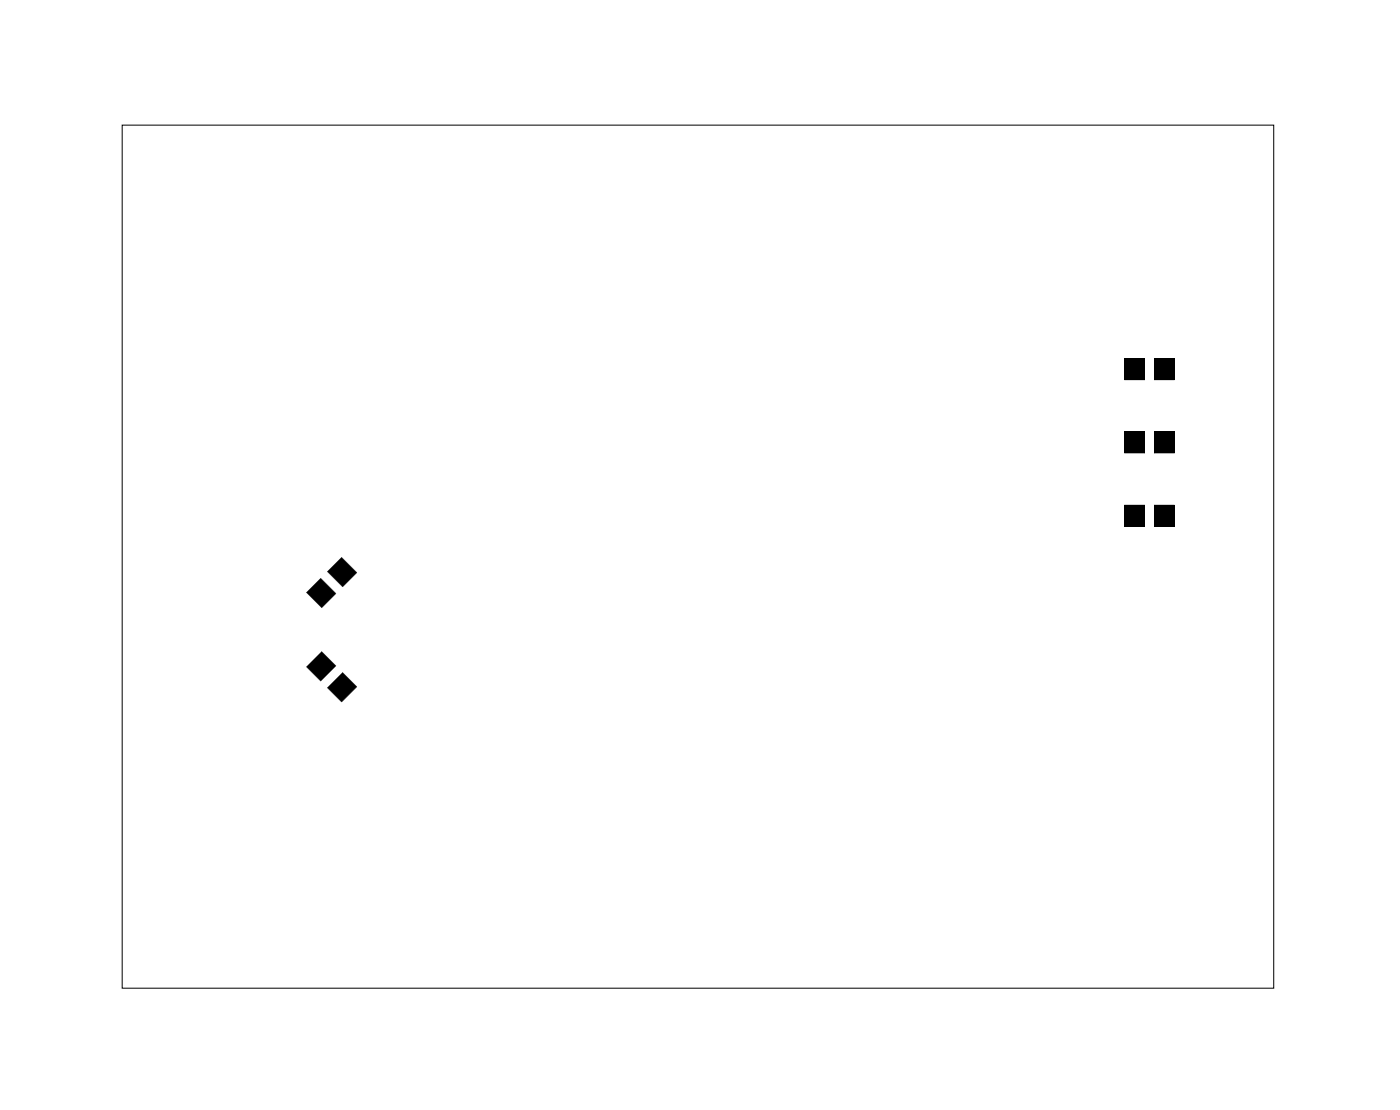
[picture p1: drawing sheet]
<svg xmlns="http://www.w3.org/2000/svg" width="97mm" height="77mm" viewBox="0 0 97 77" stroke-linecap="round" stroke-linejoin="round" font-family="sans-serif">
<path d="M8.5 8.7h79.8v59.8h-79.8z" fill="none" stroke="#000" stroke-width=".07"/>
<g fill="#000">
<path d="M22.7 39.6l1-1 1 1.1-1 1zM77.9 35h1.4v1.5h-1.4zM77.9 29.9h1.4v1.5h-1.4zM77.9 24.8h1.4v1.5h-1.4zM80 35h1.4v1.5h-1.4zM80 29.9h1.4v1.5h-1.4zM80 24.8h1.4v1.5h-1.4zM21.2 46.2l1.1-1.1 1 1-1.1 1.1zM21.2 41.1l1-1 1.1 1-1 1zM22.7 47.7l1-1.1 1 1-1 1z"/>
<path d="M22.7 39.6l1-1 1 1.1-1 1zM23.7 38.6l-1 1 1 1.1 1-1z"/>
<path d="M77.9 35h1.4v1.5h-1.4zM77.9 35v1.5h1.4v-1.5z"/>
<path d="M77.9 29.9h1.4v1.5h-1.4zM77.9 29.9v1.5h1.4v-1.5z"/>
<path d="M77.9 24.8h1.4v1.5h-1.4zM77.9 24.8v1.5h1.4v-1.5z"/>
<path d="M80 35h1.4v1.5h-1.4zM80 35v1.5h1.4v-1.5z"/>
<path d="M80 29.9h1.4v1.5h-1.4zM80 29.9v1.5h1.4v-1.5z"/>
<path d="M80 24.8h1.4v1.5h-1.4zM80 24.8v1.5h1.4v-1.5z"/>
<path d="M21.2 46.2l1.1-1.1 1 1-1.1 1.1zM21.2 46.2l1 1 1.1-1.1-1-1z"/>
<path d="M21.2 41.1l1-1.1 1.1 1.1-1 1zM21.2 41.1l1.1 1 1-1-1.1-1z"/>
<path d="M22.7 47.7l1-1.1 1 1-1 1.1zM23.7 46.6l-1 1.1 1 .9 1-1z"/>
</g>
</svg>
